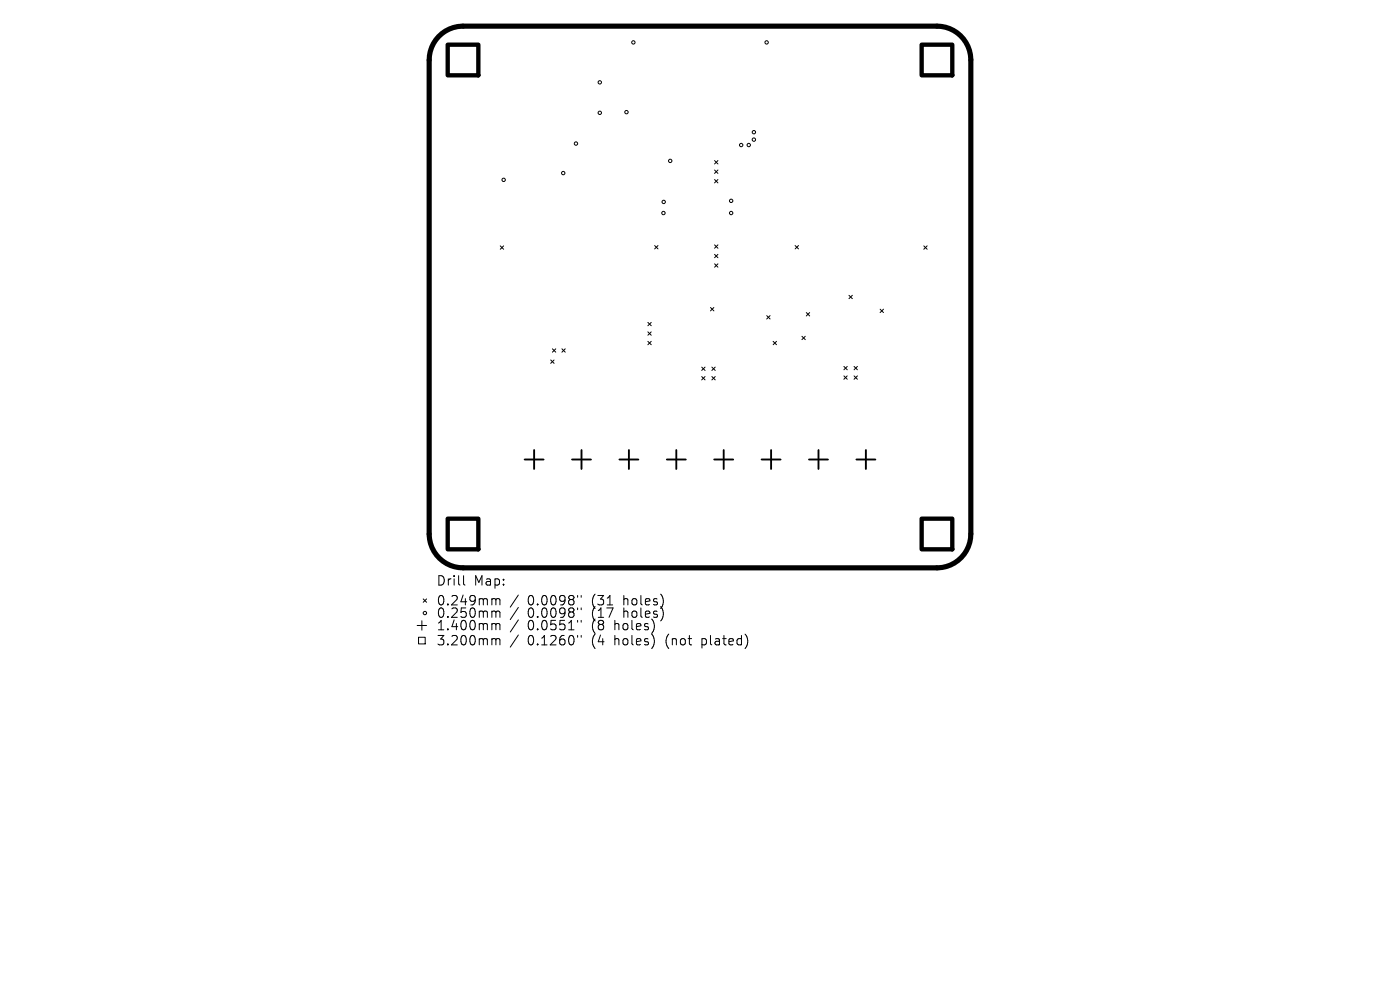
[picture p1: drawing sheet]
<svg xmlns="http://www.w3.org/2000/svg" width="297mm" height="210mm" viewBox="0 0 297 210" stroke-linecap="round" stroke-linejoin="round" font-family="sans-serif">
<defs><g id="words">
<g font-size="2.8">
<text x="92.5" y="124.5">Drill</text>
<text x="100.5" y="124.5">Map:</text>
<text x="92.5" y="128.7">0.249mm</text>
<text x="92.5" y="131.3">0.250mm</text>
<text x="111.9" y="128.7">0.0098&quot;</text>
<text x="111.9" y="131.3">0.0098&quot;</text>
<text x="125.7" y="128.7">(31</text>
<text x="125.7" y="131.3">(17</text>
<text x="132.5" y="128.7">holes)</text>
<text x="132.5" y="131.3">holes)</text>
<text x="92.5" y="134">1.400mm</text>
<text x="92.5" y="137.2">3.200mm</text>
<text x="111.9" y="134">0.0551&quot;</text>
<text x="111.9" y="137.2">0.1260&quot;</text>
<text x="125.7" y="134">(8</text>
<text x="125.7" y="137.2">(4</text>
<text x="130.6" y="134">holes)</text>
<text x="130.6" y="137.2">holes)</text>
<text x="141.7" y="137.2">(not</text>
<text x="149.5" y="137.2">plated)</text>
</g>
</g></defs>
<path d="M93.1 7.7a7.2 7.2 0 0 1 5.1-2.2h100.6a7.2 7.2 0 0 1 7.2 7.2v100.6a7.2 7.2 0 0 1-7.2 7.2h-100.6a7.2 7.2 0 0 1-7.2-7.2v-100.6a7.2 7.2 0 0 1 2.1-5z" fill="none" stroke="#000" stroke-width="1.1"/>
<g fill="none" stroke="#000" stroke-width=".21">
<path d="M151.6 34.1l.7 .7M151.6 36.1l.7 .7M151.6 38.1l.7 .7M152.3 34.1l-.7 .7M152.3 36.1l-.7 .7M152.3 38.1l-.7 .7M106.1 52.2l.7 .7M106.8 52.2l-.7 .7M138.9 52.1l.7 .7M139.6 52.1l-.7 .7M151.6 51.9l.7 .8M151.6 54l.7 .7"/>
<path d="M151.6 56l.7 .7M152.3 51.9l-.7 .8M152.3 54l-.7 .7M152.3 56l-.7 .7M168.7 52.1l.7 .7M169.4 52.1l-.7 .7M196 52.2l.7 .7M196.7 52.2l-.7 .7M116.8 76.4l.7 .7M117.2 74l.7 .7M117.5 76.4l-.7 .7M117.9 74l-.7 .7"/>
<path d="M119.2 74l.7 .7M119.9 74l-.7 .7M137.4 68.4l.8 .7M137.4 70.4l.8 .7M137.4 72.4l.8 .7M138.2 68.4l-.8 .7M138.2 70.4l-.8 .7M138.2 72.4l-.8 .7M148.9 79.9l.7 .7M148.9 77.9l.7 .7M149.6 79.9l-.7 .7M149.6 77.9l-.7 .7"/>
<path d="M150.7 65.2l.7 .7M151 77.9l.7 .7M151 79.9l.7 .7M151.4 65.2l-.7 .7M151.7 77.9l-.7 .7M151.7 79.9l-.7 .7M162.7 67l.7 .7M163.4 67l-.7 .7M164 72.4l.7 .7M164.7 72.4l-.7 .7M170.1 71.3l.7 .7M170.8 71.3l-.7 .7"/>
<path d="M171.1 66.3l.7 .7M171.8 66.3l-.7 .7M179 79.7l.7 .8M179 77.7l.7 .7M179.7 79.7l-.7 .8M179.7 77.7l-.7 .7M180.1 62.6l.7 .8M180.8 62.6l-.7 .8M181.2 77.7l.7 .7M181.2 79.7l.7 .8M181.9 77.7l-.7 .7M181.9 79.7l-.7 .8"/>
<path d="M186.7 65.6l.7 .7M187.4 65.6l-.7 .7M88.5 132.7h2M88.8 135.2h1.4v1.4h-1.4zM89.5 131.7v2M89.8 127l.7 .8M90.5 127l-.7 .8M98.3 122.1v1.7l.3 .3M104.6 127l.5 .1 .1 .2M104.6 129.6h.3l.3 .3M104.6 132.3h.3l.3 .3M104.6 135.5l.5 .1 .1 .2"/>
<path d="M105.2 127.3l.3-.3 .5 .1 .1 1.2M105.2 127.3v1M105.2 129.9v1.1M105.2 132.6v1M105.2 135.8v1M105.2 129.9l.3-.3 .5 .1 .1 1.3M105.2 132.6l.3-.3 .5 .1 .1 1.2M105.2 135.8l.3-.3 .5 .1 .1 1.2M110 126.2l-1.8 2.6M110 128.9l-1.8 2.5M110 131.5l-1.8 2.6M110 134.7l-1.8 2.6"/>
<path d="M122.5 126.3v.4M122.5 129v.3M122.5 131.6v.4M122.5 134.8v.4M123.3 126.3v.4M123.3 129v.3M123.3 131.6v.4M123.3 134.8v.4"/>
<circle cx="127.2" cy="17.5" r=".36"/>
<circle cx="134.4" cy="9" r=".36"/>
<circle cx="162.6" cy="9" r=".36"/>
<circle cx="106.8" cy="38.2" r=".36"/>
<circle cx="119.5" cy="36.7" r=".36"/>
<circle cx="122.2" cy="30.5" r=".36"/>
<circle cx="127.2" cy="23.9" r=".36"/>
<circle cx="132.9" cy="23.8" r=".36"/>
<circle cx="142.2" cy="34.1" r=".36"/>
<circle cx="157.2" cy="30.8" r=".36"/>
<circle cx="158.8" cy="30.8" r=".36"/>
<circle cx="159.9" cy="29.6" r=".36"/>
<circle cx="159.9" cy="28" r=".36"/>
<circle cx="140.7" cy="45.2" r=".36"/>
<circle cx="140.8" cy="42.8" r=".36"/>
<circle cx="155.1" cy="42.6" r=".36"/>
<circle cx="155.1" cy="45.2" r=".36"/>
<circle cx="90.1" cy="130" r=".36"/>
</g>
<g fill="none" stroke="#000" stroke-width=".4">
<path d="M111.3 97.5h4M113.3 95.5v4M121.4 97.5h4M123.4 95.5v4M131.4 97.5h4M133.4 95.5v4M141.5 97.5h4M143.5 95.5v4M151.5 97.5h4M153.5 95.5v4M161.6 97.5h4M163.6 95.5v4"/>
<path d="M171.6 97.5h4M173.6 95.5v4M181.7 97.5h4M183.7 95.5v4"/>
</g>
<path d="M95 9.5h6.5v6.5h-6.5zM195.5 9.5h6.5v6.5h-6.5zM95 110h6.5v6.5h-6.5zM195.5 110h6.5v6.5h-6.5z" fill="none" stroke="#000" stroke-width=".92"/>
<use href="#words"/>
</svg>
